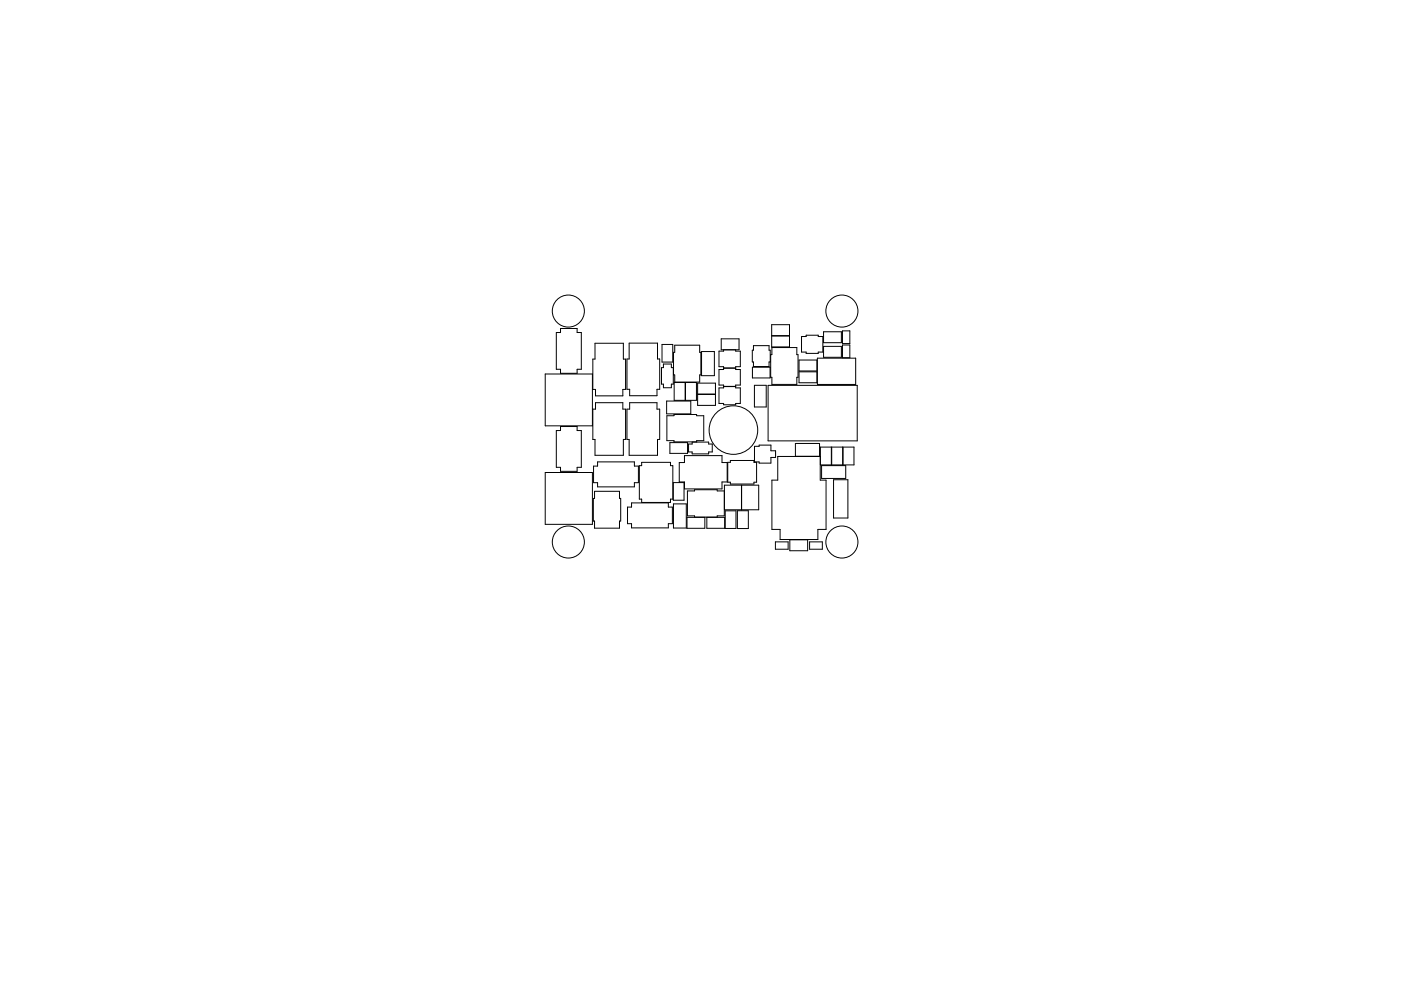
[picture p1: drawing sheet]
<svg xmlns="http://www.w3.org/2000/svg" width="297mm" height="210mm" viewBox="0 0 297 210" stroke-linecap="round" stroke-linejoin="round" font-family="sans-serif">
<g fill="none" stroke="#000" stroke-width=".21">
<path d="M115.6 79.3h10v11h-10zM117.9 70.5h.9v-.8h3.6v.8h.8v7.8h-.8v.9h-3.6v-.9h-.9zM126.2 72.8h6v3.4h.4v6.4h-.5v1.4h-5.8v-1.4h-.6v-6.4h.5zM133.4 72.8h6v3.4h.5v6.4h-.6v1.4h-5.8v-1.4h-.6v-6.4h.5zM140.4 73.1h2.2v3.7h-2.2zM140.7 77.2h1.6v.8h.5v3.5h-.5v.8h-1.6v-.8h-.5v-3.5h.5zM143.1 73.2h5.2v1.5h.3v4.8h-.3v1.6h-5.2v-1.6h-.3v-4.8h.3zM148.7 74.6h2.8v5.1h-2.8zM152.9 71.9h3.8v2.3h-3.8zM153.4 74.2v.3h-1v3.3h1v.6h-1v3.3h1v.6h-1v3.3h1v.3h2.6v-.3h1v-3.3h-1v-.6h1v-3.3h-1v-.6h1v-3.3h-1v-.3M153.4 78.1h2.6M159.5 77.9h3.8v2.3h-3.8z"/>
<path d="M159.7 73.3h3.4v1h.2v2.5h-.2v1h-3.4v-1h-.2v-2.5h.2zM163.6 71.3h3.8v2.3h-3.8zM163.6 68.9h3.8v2.3h-3.8zM163.7 73.7h5.2v1.5h.3v4.8h-.3v1.6h-5.2v-1.6h-.3v-4.8h.3zM169.4 78.9h3.8v2.3h-3.8zM169.4 76.4h3.8v2.3h-3.8zM169.9 71.4h1v-.3h2.6v.3h1v3.3h-1v.3h-2.6v-.3h-1zM173.3 76h8.1v5.6h-8.1zM174.6 73.5h3.8v2.3h-3.8zM174.6 70.4h3.8v2.3h-3.8zM178.6 70.2h1.6v2.7h-1.6zM178.6 73.2h1.6v2.7h-1.6z"/>
<path d="M117.9 91.3h.9v-.8h3.6v.8h.8v7.8h-.8v.9h-3.6v-.9h-.9zM126.3 85.4h5.8v1.4h.5v6.4h-.4v3.4h-6v-3.4h-.5v-6.4h.6zM126.7 98h7.8v.9h.9v3.5h-.9v.9h-7.8v-.9h-.9v-3.5h.9zM133.5 85.4h5.8v1.4h.6v6.4h-.5v3.4h-6v-3.4h-.5v-6.4h.6zM136 98.1h6.2v.7h.4v7.1h-.4v.7h-6.2v-.7h-.5v-7.1h.5zM141.3 85.1h5.2v2.7h-5.2zM141.4 88.2h1.5v-.3h4.8v.3h1.5v5.3h-1.5v.2h-4.8v-.2h-1.5zM142 93.9h3.8v2.3h-3.8zM142.9 81.2h2.4v3.7h-2.4zM145.1 96.7h8v1.4h1.1v4.2h-1.1v1.4h-8v-1.4h-1.1v-4.2h1.1zM145.3 81.2h2.4v3.7h-2.4zM146 94.2h.8v-.4h3.4v.4h.8v1.7h-.8v.4h-3.4v-.4h-.8z"/>
<path d="M147.9 83.7h3.8v2.3h-3.8zM147.9 81.3h3.8v2.3h-3.8zM153.4 82h2.6M154.3 98.1h.6v-.4h5v.4h.5v4.2h-.5v.4h-5v-.4h-.6zM159.9 81.7h2.6v4.6h-2.6zM160 94.7h.9v-.3h2.6v1.2h.9v1.5h-.9v1.2h-2.6v-.3h-.9zM162.9 81.8h18.8v11.7h-18.8zM164.9 96.8h9v5.1h1.2v10.4h-1.7v2.2h-8v-2.2h-1.7v-10.4h1.2zM168.6 94.1h5.2v2.7h-5.2zM173.9 94.9h2.4v3.7h-2.4zM174.2 98.8h5.1v2.7h-5.1zM176.3 94.9h2.4v3.7h-2.4z"/>
<path d="M178.7 94.9h2.4v3.7h-2.4zM115.6 100.2h10v11h-10zM126.1 104.2h5.2v1.5h.3v4.8h-.3v1.6h-5.2v-1.6h-.3v-4.8h.3zM133.9 106.7h7.8v.9h.9v3.5h-.9v.9h-7.8v-.9h-.9v-3.5h.9zM142.8 102.4h2.2v3.7h-2.2zM142.8 106.9h2.7v5.1h-2.7zM145.7 109.8h3.7v2.3h-3.7zM145.7 104.2h1.6v-.3h4.8v.3h1.5v5.3h-1.5v.2h-4.8v-.2h-1.6zM149.9 109.8h3.7v2.3h-3.7zM153.6 102.9h7.3v5.3h-7.3zM153.8 108.4h2.2v3.7h-2.2zM156.3 108.4h2.4v3.7h-2.4z"/>
<path d="M157.2 102.9v5.3M164.4 115h2.7v1.5h-2.7zM167.5 114.5h3.7v2.4h-3.7zM171.6 115h2.7v1.5h-2.7zM176.7 101.8h3.1v8.1h-3.1z"/>
<circle cx="120.5" cy="66" r="3.4"/>
<circle cx="178.5" cy="66" r="3.4"/>
<circle cx="155.5" cy="91.2" r="5.1"/>
<circle cx="120.5" cy="115" r="3.4"/>
<circle cx="178.5" cy="115" r="3.4"/>
</g>
</svg>
